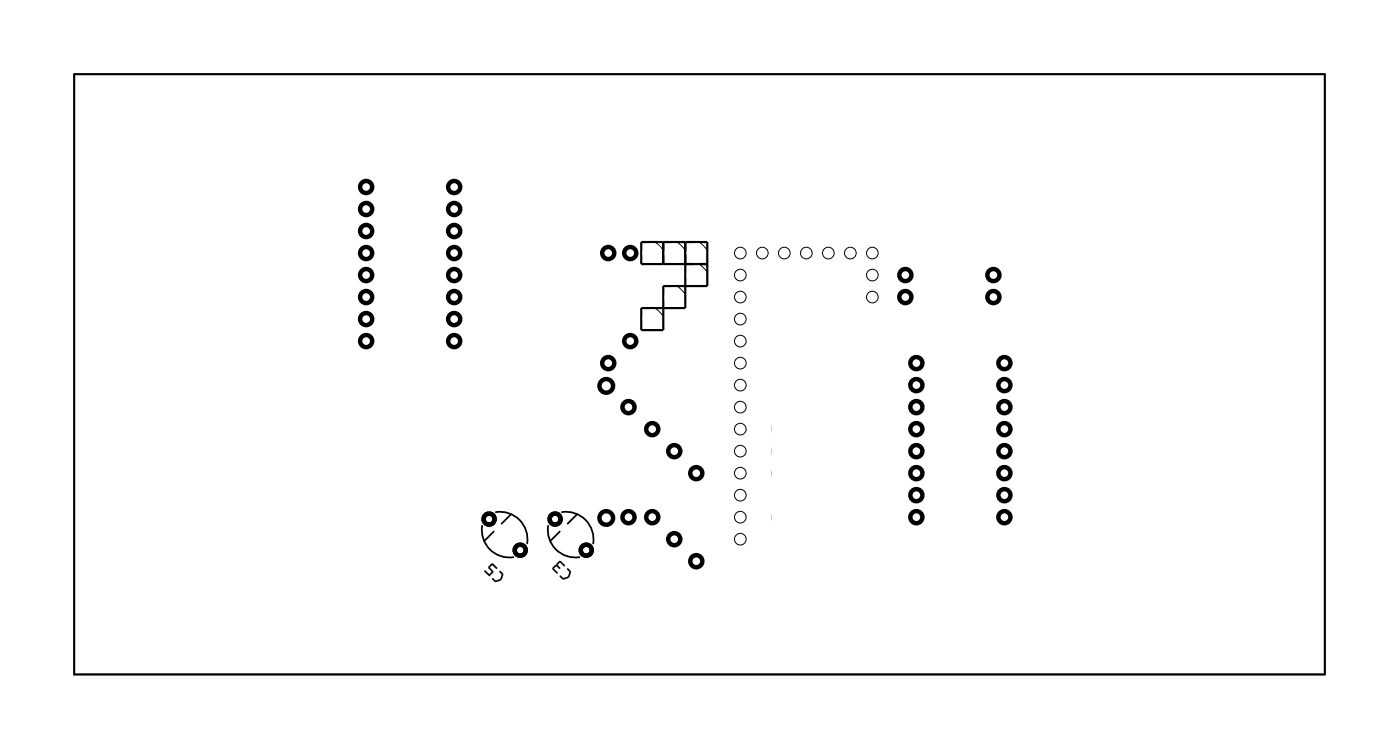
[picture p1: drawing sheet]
<svg xmlns="http://www.w3.org/2000/svg" width="162mm" height="86mm" viewBox="0 0 162 86" stroke-linecap="round" stroke-linejoin="round" font-family="sans-serif">
<path d="M8.6 8.6h144.3v69.2h-144.3zM57.2 59.1a3.2 3.2 0 0 1 3.6 3.6M59 59.4l-1.1 1M64.8 59.1a3.2 3.2 0 0 1 3.7 3.6M66.6 59.4l-1.1 1M55.6 60.7a3.2 3.2 0 0 0 3.7 3.6M57 61.3l-1.1 1.1M63.3 60.7a3.2 3.2 0 0 0 3.6 3.6M64.6 61.3l-1.1 1.1" fill="none" stroke="#000" stroke-width=".2"/>
<path d="M8.6 8.6h144.3v69.2h-144.3z" fill="none" stroke="#000" stroke-width=".12"/>
<g fill="#000">
<path d="M57.6 65.9v.1l.3 .3-.2 .5-.5 .2-.3-.3-.1 .1v.1a.6 .6 0 0 0 1 .1l.1-.2 .2-.5-.3-.4zM56.4 65.4v.2l.4 .4-.3 .3-.5-.5-.1 .1 .6 .6 .4-.5-.4-.5 .3-.3 .5 .4h.1l-.5-.6-.2 .1z"/>
<path d="M57.6 65.9v.1l.3 .3-.2 .5-.5 .2-.3-.3a.1 .1 0 0 0-.1 0 .1 .1 0 0 0 0 .2l.4 .3 .6-.3 .3-.6-.3-.4zM56.8 66.7h.1l.3 .3 .5-.2 .2-.5-.3-.3 .1-.1 .4 .4-.2 .5a.83 .83 0 0 1-.8 .3l-.3-.2zM56.4 65.4l-.1 .2 .5 .4-.3 .3-.5-.5a.1 .1 0 0 0-.1 0 .1 .1 0 0 0 0 .2l.6 .5 .4-.5-.4-.5 .3-.3 .4 .4a.1 .1 0 0 0 .2 0 .1 .1 0 0 0 0-.1l-.6-.5zM56.7 65.1h.2l.5 .5h-.1l-.5-.4-.3 .3 .4 .5-.4 .5-.6-.6 .1-.1 .5 .5 .3-.3-.4-.5z"/>
<path d="M65.5 65.6l-.1 .1 .3 .3-.2 .5-.5 .2-.3-.3-.1 .1v.1a.6 .6 0 0 0 1 .1l.2-.2 .1-.5-.3-.4zM63.8 65.5v.2l.5 .5 .1-.1-.5-.5 .3-.2 .3 .2h.1l.1-.1-.3-.3 .2-.3 .5 .4h.1l-.6-.6z"/>
<path d="M65.5 65.6l-.1 .1 .3 .3-.2 .5-.5 .2-.2-.3a.1 .1 0 0 0-.2 0 .1 .1 0 0 0 0 .2l.5 .3 .6-.3 .2-.6-.3-.4zM65.5 65.6h.1l.3 .4-.1 .5a.83 .83 0 0 1-.9 .3l-.3-.2v-.2h.1l.3 .3 .4-.1 .2-.2 .1-.4-.3-.3zM64.5 64.8l-.3 .4-.5 .3 .1 .2 .4 .5a.1 .1 0 0 0 .1 0 .1 .1 0 0 0 0-.2l-.4-.4 .3-.2 .3 .2a.1 .1 0 0 0 .1 0 .1 .1 0 0 0 0-.1l-.2-.3 .2-.3 .5 .4a.1 .1 0 0 0 .1 0 .1 .1 0 0 0 0-.1l-.5-.5zM63.8 65.5l.4-.3 .4-.5 .1 .1 .5 .4-.1 .1-.5-.4-.2 .3 .3 .3-.1 .1h-.1l-.3-.3-.3 .3 .5 .5-.1 .1-.5-.5z"/>
</g>
<path d="M76.5 27.9v2.6M79.1 27.9v7.7h-5.1v2.5h2.5v-5.1h5.1v-5.1h-7.6v2.6h7.6" fill="none" stroke="#000" stroke-width=".25"/>
<path d="M75.7 35.6l.8 .8M75.7 27.9l.8 .9M78.2 27.9l.9 .9M78.2 33l.9 .9M80.7 30.5l.9 .9M80.7 27.9l.9 .9" fill="none" stroke="#000" stroke-width=".13"/>
<circle cx="100.7" cy="34.3" r=".7" fill="#fff"/>
<circle cx="100.7" cy="34.3" r=".7" fill="none" stroke="#fff" stroke-width=".76" stroke-linecap="butt"/>
<circle cx="100.7" cy="31.7" r=".7" fill="#fff"/>
<circle cx="100.7" cy="31.7" r=".7" fill="none" stroke="#fff" stroke-width=".76" stroke-linecap="butt"/>
<circle cx="100.7" cy="29.2" r=".7" fill="#fff"/>
<circle cx="100.7" cy="29.2" r=".7" fill="none" stroke="#fff" stroke-width=".76" stroke-linecap="butt"/>
<circle cx="98.1" cy="29.2" r=".7" fill="#fff"/>
<circle cx="98.1" cy="29.2" r=".7" fill="none" stroke="#fff" stroke-width=".76" stroke-linecap="butt"/>
<circle cx="95.6" cy="29.2" r=".7" fill="#fff"/>
<circle cx="95.6" cy="29.2" r=".7" fill="none" stroke="#fff" stroke-width=".76" stroke-linecap="butt"/>
<circle cx="93.1" cy="29.2" r=".7" fill="#fff"/>
<circle cx="93.1" cy="29.2" r=".7" fill="none" stroke="#fff" stroke-width=".76" stroke-linecap="butt"/>
<circle cx="90.5" cy="29.2" r=".7" fill="#fff"/>
<circle cx="90.5" cy="29.2" r=".7" fill="none" stroke="#fff" stroke-width=".76" stroke-linecap="butt"/>
<circle cx="88" cy="29.2" r=".7" fill="#fff"/>
<circle cx="88" cy="29.2" r=".7" fill="none" stroke="#fff" stroke-width=".76" stroke-linecap="butt"/>
<circle cx="85.4" cy="62.2" r=".7" fill="#fff"/>
<circle cx="85.4" cy="62.2" r=".7" fill="none" stroke="#fff" stroke-width=".76" stroke-linecap="butt"/>
<circle cx="85.4" cy="59.7" r=".7" fill="#fff"/>
<circle cx="85.4" cy="59.7" r=".7" fill="none" stroke="#fff" stroke-width=".76" stroke-linecap="butt"/>
<circle cx="85.4" cy="57.1" r=".7" fill="#fff"/>
<circle cx="85.4" cy="57.1" r=".7" fill="none" stroke="#fff" stroke-width=".76" stroke-linecap="butt"/>
<circle cx="85.4" cy="54.6" r=".7" fill="#fff"/>
<circle cx="85.4" cy="54.6" r=".7" fill="none" stroke="#fff" stroke-width=".76" stroke-linecap="butt"/>
<circle cx="85.4" cy="52.1" r=".7" fill="#fff"/>
<circle cx="85.4" cy="52.1" r=".7" fill="none" stroke="#fff" stroke-width=".76" stroke-linecap="butt"/>
<circle cx="85.4" cy="49.5" r=".7" fill="#fff"/>
<circle cx="85.4" cy="49.5" r=".7" fill="none" stroke="#fff" stroke-width=".76" stroke-linecap="butt"/>
<circle cx="85.4" cy="47" r=".7" fill="#fff"/>
<circle cx="85.4" cy="47" r=".7" fill="none" stroke="#fff" stroke-width=".76" stroke-linecap="butt"/>
<circle cx="85.4" cy="44.4" r=".7" fill="#fff"/>
<circle cx="85.4" cy="44.4" r=".7" fill="none" stroke="#fff" stroke-width=".76" stroke-linecap="butt"/>
<circle cx="85.4" cy="41.9" r=".7" fill="#fff"/>
<circle cx="85.4" cy="41.9" r=".7" fill="none" stroke="#fff" stroke-width=".76" stroke-linecap="butt"/>
<circle cx="85.4" cy="39.4" r=".7" fill="#fff"/>
<circle cx="85.4" cy="39.4" r=".7" fill="none" stroke="#fff" stroke-width=".76" stroke-linecap="butt"/>
<circle cx="85.4" cy="36.8" r=".7" fill="#fff"/>
<circle cx="85.4" cy="36.8" r=".7" fill="none" stroke="#fff" stroke-width=".76" stroke-linecap="butt"/>
<circle cx="85.4" cy="34.3" r=".7" fill="#fff"/>
<circle cx="85.4" cy="34.3" r=".7" fill="none" stroke="#fff" stroke-width=".76" stroke-linecap="butt"/>
<circle cx="85.4" cy="31.7" r=".7" fill="#fff"/>
<circle cx="85.4" cy="31.7" r=".7" fill="none" stroke="#fff" stroke-width=".76" stroke-linecap="butt"/>
<circle cx="85.4" cy="29.2" r=".7" fill="#fff"/>
<circle cx="85.4" cy="29.2" r=".7" fill="none" stroke="#fff" stroke-width=".76" stroke-linecap="butt"/>
<g fill="none" stroke="#000" stroke-width=".51">
<circle cx="70.2" cy="29.2" r=".7"/>
<circle cx="72.7" cy="29.2" r=".7"/>
<circle cx="72.7" cy="39.4" r=".7"/>
<circle cx="75.3" cy="29.2" r=".7"/>
<circle cx="75.3" cy="36.8" r=".7"/>
<circle cx="77.8" cy="29.2" r=".7"/>
<circle cx="77.8" cy="34.3" r=".7"/>
<circle cx="80.4" cy="29.2" r=".7"/>
<circle cx="80.4" cy="31.7" r=".7"/>
<circle cx="70" cy="44.5" r=".79"/>
<circle cx="70" cy="59.8" r=".79"/>
<circle cx="70.2" cy="41.9" r=".7"/>
<circle cx="72.5" cy="47" r=".7"/>
<circle cx="72.5" cy="59.7" r=".7"/>
<circle cx="75.3" cy="49.5" r=".7"/>
<circle cx="75.3" cy="59.7" r=".7"/>
<circle cx="77.8" cy="52.1" r=".7"/>
<circle cx="80.4" cy="54.6" r=".7"/>
<circle cx="77.8" cy="62.2" r=".7"/>
<circle cx="80.4" cy="64.8" r=".7"/>
</g>
<circle cx="71.5" cy="64.8" r=".74" fill="#fff"/>
<circle cx="71.5" cy="64.8" r=".74" fill="none" stroke="#fff" stroke-width=".76" stroke-linecap="butt"/>
<g fill="none" stroke="#000" stroke-width=".51">
<circle cx="42.3" cy="26.7" r=".7"/>
<circle cx="42.3" cy="29.2" r=".7"/>
<circle cx="42.3" cy="21.6" r=".7"/>
<circle cx="42.3" cy="24.1" r=".7"/>
<circle cx="42.3" cy="39.4" r=".7"/>
<circle cx="42.3" cy="31.7" r=".7"/>
<circle cx="42.3" cy="36.8" r=".7"/>
<circle cx="42.3" cy="34.3" r=".7"/>
<circle cx="52.4" cy="39.4" r=".7"/>
<circle cx="52.4" cy="34.3" r=".7"/>
<circle cx="52.4" cy="29.2" r=".7"/>
<circle cx="52.4" cy="31.7" r=".7"/>
<circle cx="52.4" cy="36.8" r=".7"/>
<circle cx="52.4" cy="21.6" r=".7"/>
<circle cx="52.4" cy="24.1" r=".7"/>
<circle cx="52.4" cy="26.7" r=".7"/>
<circle cx="56.4" cy="59.9" r=".64"/>
<circle cx="64.1" cy="59.9" r=".64"/>
<circle cx="105.8" cy="47" r=".7"/>
<circle cx="105.8" cy="52.1" r=".7"/>
<circle cx="105.8" cy="41.9" r=".7"/>
<circle cx="105.8" cy="44.4" r=".7"/>
<circle cx="105.8" cy="49.5" r=".7"/>
<circle cx="105.8" cy="54.6" r=".7"/>
<circle cx="105.8" cy="57.1" r=".7"/>
<circle cx="105.8" cy="59.7" r=".7"/>
<circle cx="115.9" cy="41.9" r=".7"/>
<circle cx="115.9" cy="44.4" r=".7"/>
<circle cx="115.9" cy="54.6" r=".7"/>
<circle cx="115.9" cy="49.5" r=".7"/>
<circle cx="115.9" cy="52.1" r=".7"/>
<circle cx="115.9" cy="57.1" r=".7"/>
<circle cx="115.9" cy="59.7" r=".7"/>
<circle cx="115.9" cy="47" r=".7"/>
<circle cx="60" cy="63.5" r=".64"/>
<circle cx="67.7" cy="63.5" r=".64"/>
</g>
<g fill="none" stroke="#000" stroke-width=".12">
<circle cx="85.4" cy="36.8" r=".67"/>
<circle cx="85.4" cy="39.4" r=".67"/>
<circle cx="85.4" cy="31.7" r=".67"/>
<circle cx="85.4" cy="34.3" r=".67"/>
<circle cx="85.4" cy="29.2" r=".67"/>
<circle cx="88" cy="29.2" r=".67"/>
<circle cx="90.5" cy="29.2" r=".67"/>
<circle cx="93.1" cy="29.2" r=".67"/>
<circle cx="95.6" cy="29.2" r=".67"/>
<circle cx="98.1" cy="29.2" r=".67"/>
<circle cx="100.7" cy="39.4" r=".67"/>
<circle cx="100.7" cy="36.8" r=".67"/>
<circle cx="100.7" cy="34.3" r=".67"/>
<circle cx="100.7" cy="31.7" r=".67"/>
<circle cx="100.7" cy="29.2" r=".67"/>
<circle cx="85.4" cy="57.1" r=".67"/>
<circle cx="85.4" cy="44.4" r=".67"/>
<circle cx="85.4" cy="49.5" r=".67"/>
<circle cx="85.4" cy="59.7" r=".67"/>
<circle cx="85.4" cy="54.6" r=".67"/>
<circle cx="85.4" cy="47" r=".67"/>
<circle cx="85.4" cy="52.1" r=".67"/>
<circle cx="85.4" cy="41.9" r=".67"/>
<circle cx="88.3" cy="52.1" r=".67"/>
<circle cx="88.3" cy="59.7" r=".67"/>
<circle cx="88.3" cy="54.6" r=".67"/>
<circle cx="88.3" cy="49.5" r=".67"/>
<circle cx="100.7" cy="57.1" r=".67"/>
<circle cx="100.7" cy="49.5" r=".67"/>
<circle cx="100.7" cy="44.4" r=".67"/>
<circle cx="100.7" cy="54.6" r=".67"/>
<circle cx="100.7" cy="59.7" r=".67"/>
<circle cx="100.7" cy="47" r=".67"/>
<circle cx="100.7" cy="52.1" r=".67"/>
<circle cx="100.7" cy="41.9" r=".67"/>
<circle cx="85.4" cy="62.2" r=".67"/>
<circle cx="100.7" cy="62.2" r=".67"/>
</g>
<circle cx="121" cy="21.6" r=".74" fill="#fff"/>
<circle cx="121" cy="21.6" r=".74" fill="none" stroke="#fff" stroke-width=".76" stroke-linecap="butt"/>
<circle cx="121" cy="24.1" r=".74" fill="#fff"/>
<circle cx="121" cy="24.1" r=".74" fill="none" stroke="#fff" stroke-width=".76" stroke-linecap="butt"/>
<circle cx="121" cy="26.7" r=".74" fill="#fff"/>
<circle cx="121" cy="26.7" r=".74" fill="none" stroke="#fff" stroke-width=".76" stroke-linecap="butt"/>
<circle cx="121" cy="29.2" r=".74" fill="#fff"/>
<circle cx="121" cy="29.2" r=".74" fill="none" stroke="#fff" stroke-width=".76" stroke-linecap="butt"/>
<circle cx="121" cy="31.7" r=".74" fill="#fff"/>
<circle cx="121" cy="31.7" r=".74" fill="none" stroke="#fff" stroke-width=".76" stroke-linecap="butt"/>
<circle cx="121" cy="34.3" r=".74" fill="#fff"/>
<circle cx="121" cy="34.3" r=".74" fill="none" stroke="#fff" stroke-width=".76" stroke-linecap="butt"/>
<circle cx="121" cy="21.6" r=".74" fill="#fff"/>
<circle cx="121" cy="21.6" r=".74" fill="none" stroke="#fff" stroke-width=".76" stroke-linecap="butt"/>
<circle cx="121" cy="24.1" r=".74" fill="#fff"/>
<circle cx="121" cy="24.1" r=".74" fill="none" stroke="#fff" stroke-width=".76" stroke-linecap="butt"/>
<circle cx="121" cy="26.7" r=".74" fill="#fff"/>
<circle cx="121" cy="26.7" r=".74" fill="none" stroke="#fff" stroke-width=".76" stroke-linecap="butt"/>
<circle cx="121" cy="29.2" r=".74" fill="#fff"/>
<circle cx="121" cy="29.2" r=".74" fill="none" stroke="#fff" stroke-width=".76" stroke-linecap="butt"/>
<circle cx="121" cy="31.7" r=".74" fill="#fff"/>
<circle cx="121" cy="31.7" r=".74" fill="none" stroke="#fff" stroke-width=".76" stroke-linecap="butt"/>
<circle cx="121" cy="34.3" r=".74" fill="#fff"/>
<circle cx="121" cy="34.3" r=".74" fill="none" stroke="#fff" stroke-width=".76" stroke-linecap="butt"/>
<circle cx="123.5" cy="34.3" r=".74" fill="#fff"/>
<circle cx="123.5" cy="34.3" r=".74" fill="none" stroke="#fff" stroke-width=".76" stroke-linecap="butt"/>
<circle cx="123.5" cy="31.7" r=".74" fill="#fff"/>
<circle cx="123.5" cy="31.7" r=".74" fill="none" stroke="#fff" stroke-width=".76" stroke-linecap="butt"/>
<circle cx="123.5" cy="29.2" r=".74" fill="#fff"/>
<circle cx="123.5" cy="29.2" r=".74" fill="none" stroke="#fff" stroke-width=".76" stroke-linecap="butt"/>
<circle cx="123.5" cy="26.7" r=".74" fill="#fff"/>
<circle cx="123.5" cy="26.7" r=".74" fill="none" stroke="#fff" stroke-width=".76" stroke-linecap="butt"/>
<circle cx="123.5" cy="24.1" r=".74" fill="#fff"/>
<circle cx="123.5" cy="24.1" r=".74" fill="none" stroke="#fff" stroke-width=".76" stroke-linecap="butt"/>
<circle cx="123.5" cy="21.6" r=".74" fill="#fff"/>
<circle cx="123.5" cy="21.6" r=".74" fill="none" stroke="#fff" stroke-width=".76" stroke-linecap="butt"/>
<circle cx="35.9" cy="41.9" r=".74" fill="#fff"/>
<circle cx="35.9" cy="41.9" r=".74" fill="none" stroke="#fff" stroke-width=".76" stroke-linecap="butt"/>
<circle cx="35.9" cy="44.4" r=".74" fill="#fff"/>
<circle cx="35.9" cy="44.4" r=".74" fill="none" stroke="#fff" stroke-width=".76" stroke-linecap="butt"/>
<circle cx="35.9" cy="47" r=".74" fill="#fff"/>
<circle cx="35.9" cy="47" r=".74" fill="none" stroke="#fff" stroke-width=".76" stroke-linecap="butt"/>
<circle cx="35.9" cy="49.5" r=".74" fill="#fff"/>
<circle cx="35.9" cy="49.5" r=".74" fill="none" stroke="#fff" stroke-width=".76" stroke-linecap="butt"/>
<circle cx="35.9" cy="52.1" r=".74" fill="#fff"/>
<circle cx="35.9" cy="52.1" r=".74" fill="none" stroke="#fff" stroke-width=".76" stroke-linecap="butt"/>
<circle cx="35.9" cy="54.6" r=".74" fill="#fff"/>
<circle cx="35.9" cy="54.6" r=".74" fill="none" stroke="#fff" stroke-width=".76" stroke-linecap="butt"/>
<circle cx="35.9" cy="41.9" r=".74" fill="#fff"/>
<circle cx="35.9" cy="41.9" r=".74" fill="none" stroke="#fff" stroke-width=".76" stroke-linecap="butt"/>
<circle cx="35.9" cy="44.4" r=".74" fill="#fff"/>
<circle cx="35.9" cy="44.4" r=".74" fill="none" stroke="#fff" stroke-width=".76" stroke-linecap="butt"/>
<circle cx="35.9" cy="47" r=".74" fill="#fff"/>
<circle cx="35.9" cy="47" r=".74" fill="none" stroke="#fff" stroke-width=".76" stroke-linecap="butt"/>
<circle cx="35.9" cy="49.5" r=".74" fill="#fff"/>
<circle cx="35.9" cy="49.5" r=".74" fill="none" stroke="#fff" stroke-width=".76" stroke-linecap="butt"/>
<circle cx="35.9" cy="52.1" r=".74" fill="#fff"/>
<circle cx="35.9" cy="52.1" r=".74" fill="none" stroke="#fff" stroke-width=".76" stroke-linecap="butt"/>
<circle cx="35.9" cy="54.6" r=".74" fill="#fff"/>
<circle cx="35.9" cy="54.6" r=".74" fill="none" stroke="#fff" stroke-width=".76" stroke-linecap="butt"/>
<circle cx="38.4" cy="54.6" r=".74" fill="#fff"/>
<circle cx="38.4" cy="54.6" r=".74" fill="none" stroke="#fff" stroke-width=".76" stroke-linecap="butt"/>
<circle cx="38.4" cy="52.1" r=".74" fill="#fff"/>
<circle cx="38.4" cy="52.1" r=".74" fill="none" stroke="#fff" stroke-width=".76" stroke-linecap="butt"/>
<circle cx="38.4" cy="49.5" r=".74" fill="#fff"/>
<circle cx="38.4" cy="49.5" r=".74" fill="none" stroke="#fff" stroke-width=".76" stroke-linecap="butt"/>
<circle cx="38.4" cy="47" r=".74" fill="#fff"/>
<circle cx="38.4" cy="47" r=".74" fill="none" stroke="#fff" stroke-width=".76" stroke-linecap="butt"/>
<circle cx="38.4" cy="44.4" r=".74" fill="#fff"/>
<circle cx="38.4" cy="44.4" r=".74" fill="none" stroke="#fff" stroke-width=".76" stroke-linecap="butt"/>
<circle cx="38.4" cy="41.9" r=".74" fill="#fff"/>
<circle cx="38.4" cy="41.9" r=".74" fill="none" stroke="#fff" stroke-width=".76" stroke-linecap="butt"/>
<circle cx="57.5" cy="21.6" r=".74" fill="#fff"/>
<circle cx="57.5" cy="21.6" r=".74" fill="none" stroke="#fff" stroke-width=".76" stroke-linecap="butt"/>
<circle cx="57.5" cy="24.1" r=".74" fill="#fff"/>
<circle cx="57.5" cy="24.1" r=".74" fill="none" stroke="#fff" stroke-width=".76" stroke-linecap="butt"/>
<circle cx="57.5" cy="26.7" r=".74" fill="#fff"/>
<circle cx="57.5" cy="26.7" r=".74" fill="none" stroke="#fff" stroke-width=".76" stroke-linecap="butt"/>
<circle cx="57.5" cy="29.2" r=".74" fill="#fff"/>
<circle cx="57.5" cy="29.2" r=".74" fill="none" stroke="#fff" stroke-width=".76" stroke-linecap="butt"/>
<circle cx="57.5" cy="31.7" r=".74" fill="#fff"/>
<circle cx="57.5" cy="31.7" r=".74" fill="none" stroke="#fff" stroke-width=".76" stroke-linecap="butt"/>
<circle cx="57.5" cy="34.3" r=".74" fill="#fff"/>
<circle cx="57.5" cy="34.3" r=".74" fill="none" stroke="#fff" stroke-width=".76" stroke-linecap="butt"/>
<circle cx="57.5" cy="36.8" r=".74" fill="#fff"/>
<circle cx="57.5" cy="36.8" r=".74" fill="none" stroke="#fff" stroke-width=".76" stroke-linecap="butt"/>
<circle cx="57.5" cy="39.4" r=".74" fill="#fff"/>
<circle cx="57.5" cy="39.4" r=".74" fill="none" stroke="#fff" stroke-width=".76" stroke-linecap="butt"/>
<circle cx="34.6" cy="24.1" r=".74" fill="#fff"/>
<circle cx="34.6" cy="24.1" r=".74" fill="none" stroke="#fff" stroke-width=".76" stroke-linecap="butt"/>
<circle cx="34.6" cy="26.7" r=".74" fill="#fff"/>
<circle cx="34.6" cy="26.7" r=".74" fill="none" stroke="#fff" stroke-width=".76" stroke-linecap="butt"/>
<circle cx="34.6" cy="29.2" r=".74" fill="#fff"/>
<circle cx="34.6" cy="29.2" r=".74" fill="none" stroke="#fff" stroke-width=".76" stroke-linecap="butt"/>
<circle cx="34.6" cy="31.7" r=".74" fill="#fff"/>
<circle cx="34.6" cy="31.7" r=".74" fill="none" stroke="#fff" stroke-width=".76" stroke-linecap="butt"/>
<circle cx="34.6" cy="34.3" r=".74" fill="#fff"/>
<circle cx="34.6" cy="34.3" r=".74" fill="none" stroke="#fff" stroke-width=".76" stroke-linecap="butt"/>
<circle cx="34.6" cy="24.1" r=".74" fill="#fff"/>
<circle cx="34.6" cy="24.1" r=".74" fill="none" stroke="#fff" stroke-width=".76" stroke-linecap="butt"/>
<circle cx="34.6" cy="26.7" r=".74" fill="#fff"/>
<circle cx="34.6" cy="26.7" r=".74" fill="none" stroke="#fff" stroke-width=".76" stroke-linecap="butt"/>
<circle cx="34.6" cy="29.2" r=".74" fill="#fff"/>
<circle cx="34.6" cy="29.2" r=".74" fill="none" stroke="#fff" stroke-width=".76" stroke-linecap="butt"/>
<circle cx="34.6" cy="31.7" r=".74" fill="#fff"/>
<circle cx="34.6" cy="31.7" r=".74" fill="none" stroke="#fff" stroke-width=".76" stroke-linecap="butt"/>
<circle cx="34.6" cy="34.3" r=".74" fill="#fff"/>
<circle cx="34.6" cy="34.3" r=".74" fill="none" stroke="#fff" stroke-width=".76" stroke-linecap="butt"/>
<circle cx="37.2" cy="34.3" r=".74" fill="#fff"/>
<circle cx="37.2" cy="34.3" r=".74" fill="none" stroke="#fff" stroke-width=".76" stroke-linecap="butt"/>
<circle cx="37.2" cy="31.7" r=".74" fill="#fff"/>
<circle cx="37.2" cy="31.7" r=".74" fill="none" stroke="#fff" stroke-width=".76" stroke-linecap="butt"/>
<circle cx="37.2" cy="29.2" r=".74" fill="#fff"/>
<circle cx="37.2" cy="29.2" r=".74" fill="none" stroke="#fff" stroke-width=".76" stroke-linecap="butt"/>
<circle cx="37.2" cy="26.7" r=".74" fill="#fff"/>
<circle cx="37.2" cy="26.7" r=".74" fill="none" stroke="#fff" stroke-width=".76" stroke-linecap="butt"/>
<circle cx="37.2" cy="24.1" r=".74" fill="#fff"/>
<circle cx="37.2" cy="24.1" r=".74" fill="none" stroke="#fff" stroke-width=".76" stroke-linecap="butt"/>
<circle cx="121" cy="44.4" r=".74" fill="#fff"/>
<circle cx="121" cy="44.4" r=".74" fill="none" stroke="#fff" stroke-width=".76" stroke-linecap="butt"/>
<circle cx="121" cy="47" r=".74" fill="#fff"/>
<circle cx="121" cy="47" r=".74" fill="none" stroke="#fff" stroke-width=".76" stroke-linecap="butt"/>
<circle cx="121" cy="49.5" r=".74" fill="#fff"/>
<circle cx="121" cy="49.5" r=".74" fill="none" stroke="#fff" stroke-width=".76" stroke-linecap="butt"/>
<circle cx="121" cy="52.1" r=".74" fill="#fff"/>
<circle cx="121" cy="52.1" r=".74" fill="none" stroke="#fff" stroke-width=".76" stroke-linecap="butt"/>
<circle cx="121" cy="54.6" r=".74" fill="#fff"/>
<circle cx="121" cy="54.6" r=".74" fill="none" stroke="#fff" stroke-width=".76" stroke-linecap="butt"/>
<circle cx="121" cy="44.4" r=".74" fill="#fff"/>
<circle cx="121" cy="44.4" r=".74" fill="none" stroke="#fff" stroke-width=".76" stroke-linecap="butt"/>
<circle cx="121" cy="47" r=".74" fill="#fff"/>
<circle cx="121" cy="47" r=".74" fill="none" stroke="#fff" stroke-width=".76" stroke-linecap="butt"/>
<circle cx="121" cy="49.5" r=".74" fill="#fff"/>
<circle cx="121" cy="49.5" r=".74" fill="none" stroke="#fff" stroke-width=".76" stroke-linecap="butt"/>
<circle cx="121" cy="52.1" r=".74" fill="#fff"/>
<circle cx="121" cy="52.1" r=".74" fill="none" stroke="#fff" stroke-width=".76" stroke-linecap="butt"/>
<circle cx="121" cy="54.6" r=".74" fill="#fff"/>
<circle cx="121" cy="54.6" r=".74" fill="none" stroke="#fff" stroke-width=".76" stroke-linecap="butt"/>
<circle cx="123.5" cy="54.6" r=".74" fill="#fff"/>
<circle cx="123.5" cy="54.6" r=".74" fill="none" stroke="#fff" stroke-width=".76" stroke-linecap="butt"/>
<circle cx="123.5" cy="52.1" r=".74" fill="#fff"/>
<circle cx="123.5" cy="52.1" r=".74" fill="none" stroke="#fff" stroke-width=".76" stroke-linecap="butt"/>
<circle cx="123.5" cy="49.5" r=".74" fill="#fff"/>
<circle cx="123.5" cy="49.5" r=".74" fill="none" stroke="#fff" stroke-width=".76" stroke-linecap="butt"/>
<circle cx="123.5" cy="47" r=".74" fill="#fff"/>
<circle cx="123.5" cy="47" r=".74" fill="none" stroke="#fff" stroke-width=".76" stroke-linecap="butt"/>
<circle cx="123.5" cy="44.4" r=".74" fill="#fff"/>
<circle cx="123.5" cy="44.4" r=".74" fill="none" stroke="#fff" stroke-width=".76" stroke-linecap="butt"/>
<circle cx="75.3" cy="36.8" r=".74" fill="#fff"/>
<circle cx="75.3" cy="36.8" r=".74" fill="none" stroke="#fff" stroke-width=".76" stroke-linecap="butt"/>
<circle cx="80.4" cy="31.7" r=".74" fill="#fff"/>
<circle cx="80.4" cy="31.7" r=".74" fill="none" stroke="#fff" stroke-width=".76" stroke-linecap="butt"/>
<circle cx="77.8" cy="34.3" r=".74" fill="#fff"/>
<circle cx="77.8" cy="34.3" r=".74" fill="none" stroke="#fff" stroke-width=".76" stroke-linecap="butt"/>
<circle cx="80.4" cy="29.2" r=".74" fill="#fff"/>
<circle cx="80.4" cy="29.2" r=".74" fill="none" stroke="#fff" stroke-width=".76" stroke-linecap="butt"/>
<circle cx="77.8" cy="29.2" r=".74" fill="#fff"/>
<circle cx="77.8" cy="29.2" r=".74" fill="none" stroke="#fff" stroke-width=".76" stroke-linecap="butt"/>
<circle cx="75.3" cy="29.2" r=".74" fill="#fff"/>
<circle cx="75.3" cy="29.2" r=".74" fill="none" stroke="#fff" stroke-width=".76" stroke-linecap="butt"/>
<circle cx="75.3" cy="29.2" r=".74" fill="#fff"/>
<circle cx="75.3" cy="29.2" r=".74" fill="none" stroke="#fff" stroke-width=".76" stroke-linecap="butt"/>
<circle cx="117.2" cy="31.7" r=".74" fill="#fff"/>
<circle cx="117.2" cy="31.7" r=".74" fill="none" stroke="#fff" stroke-width=".76" stroke-linecap="butt"/>
<circle cx="117.2" cy="34.3" r=".74" fill="#fff"/>
<circle cx="117.2" cy="34.3" r=".74" fill="none" stroke="#fff" stroke-width=".76" stroke-linecap="butt"/>
<g fill="none" stroke="#000" stroke-width=".51">
<circle cx="104.5" cy="31.7" r=".7"/>
<circle cx="104.5" cy="34.3" r=".7"/>
<circle cx="114.6" cy="34.3" r=".7"/>
<circle cx="114.6" cy="31.7" r=".7"/>
</g>
<circle cx="100.7" cy="36.8" r=".7" fill="#fff"/>
<circle cx="100.7" cy="36.8" r=".7" fill="none" stroke="#fff" stroke-width=".76" stroke-linecap="butt"/>
<circle cx="100.7" cy="59.7" r=".7" fill="#fff"/>
<circle cx="100.7" cy="59.7" r=".7" fill="none" stroke="#fff" stroke-width=".76" stroke-linecap="butt"/>
<circle cx="100.7" cy="62.2" r=".7" fill="#fff"/>
<circle cx="100.7" cy="62.2" r=".7" fill="none" stroke="#fff" stroke-width=".76" stroke-linecap="butt"/>
<circle cx="88" cy="54.6" r=".7" fill="#fff"/>
<circle cx="88" cy="54.6" r=".7" fill="none" stroke="#fff" stroke-width=".76" stroke-linecap="butt"/>
<circle cx="88" cy="52.1" r=".7" fill="#fff"/>
<circle cx="88" cy="52.1" r=".7" fill="none" stroke="#fff" stroke-width=".76" stroke-linecap="butt"/>
<circle cx="100.7" cy="57.1" r=".7" fill="#fff"/>
<circle cx="100.7" cy="57.1" r=".7" fill="none" stroke="#fff" stroke-width=".76" stroke-linecap="butt"/>
<circle cx="88" cy="49.5" r=".7" fill="#fff"/>
<circle cx="88" cy="49.5" r=".7" fill="none" stroke="#fff" stroke-width=".76" stroke-linecap="butt"/>
<circle cx="100.7" cy="49.5" r=".7" fill="#fff"/>
<circle cx="100.7" cy="49.5" r=".7" fill="none" stroke="#fff" stroke-width=".76" stroke-linecap="butt"/>
<circle cx="100.7" cy="39.4" r=".7" fill="#fff"/>
<circle cx="100.7" cy="39.4" r=".7" fill="none" stroke="#fff" stroke-width=".76" stroke-linecap="butt"/>
<circle cx="100.7" cy="41.9" r=".7" fill="#fff"/>
<circle cx="100.7" cy="41.9" r=".7" fill="none" stroke="#fff" stroke-width=".76" stroke-linecap="butt"/>
<circle cx="100.7" cy="54.6" r=".7" fill="#fff"/>
<circle cx="100.7" cy="54.6" r=".7" fill="none" stroke="#fff" stroke-width=".76" stroke-linecap="butt"/>
<circle cx="100.7" cy="44.4" r=".7" fill="#fff"/>
<circle cx="100.7" cy="44.4" r=".7" fill="none" stroke="#fff" stroke-width=".76" stroke-linecap="butt"/>
<circle cx="88" cy="59.7" r=".7" fill="#fff"/>
<circle cx="88" cy="59.7" r=".7" fill="none" stroke="#fff" stroke-width=".76" stroke-linecap="butt"/>
<circle cx="100.7" cy="52.1" r=".7" fill="#fff"/>
<circle cx="100.7" cy="52.1" r=".7" fill="none" stroke="#fff" stroke-width=".76" stroke-linecap="butt"/>
<circle cx="100.7" cy="47" r=".7" fill="#fff"/>
<circle cx="100.7" cy="47" r=".7" fill="none" stroke="#fff" stroke-width=".76" stroke-linecap="butt"/>
</svg>
